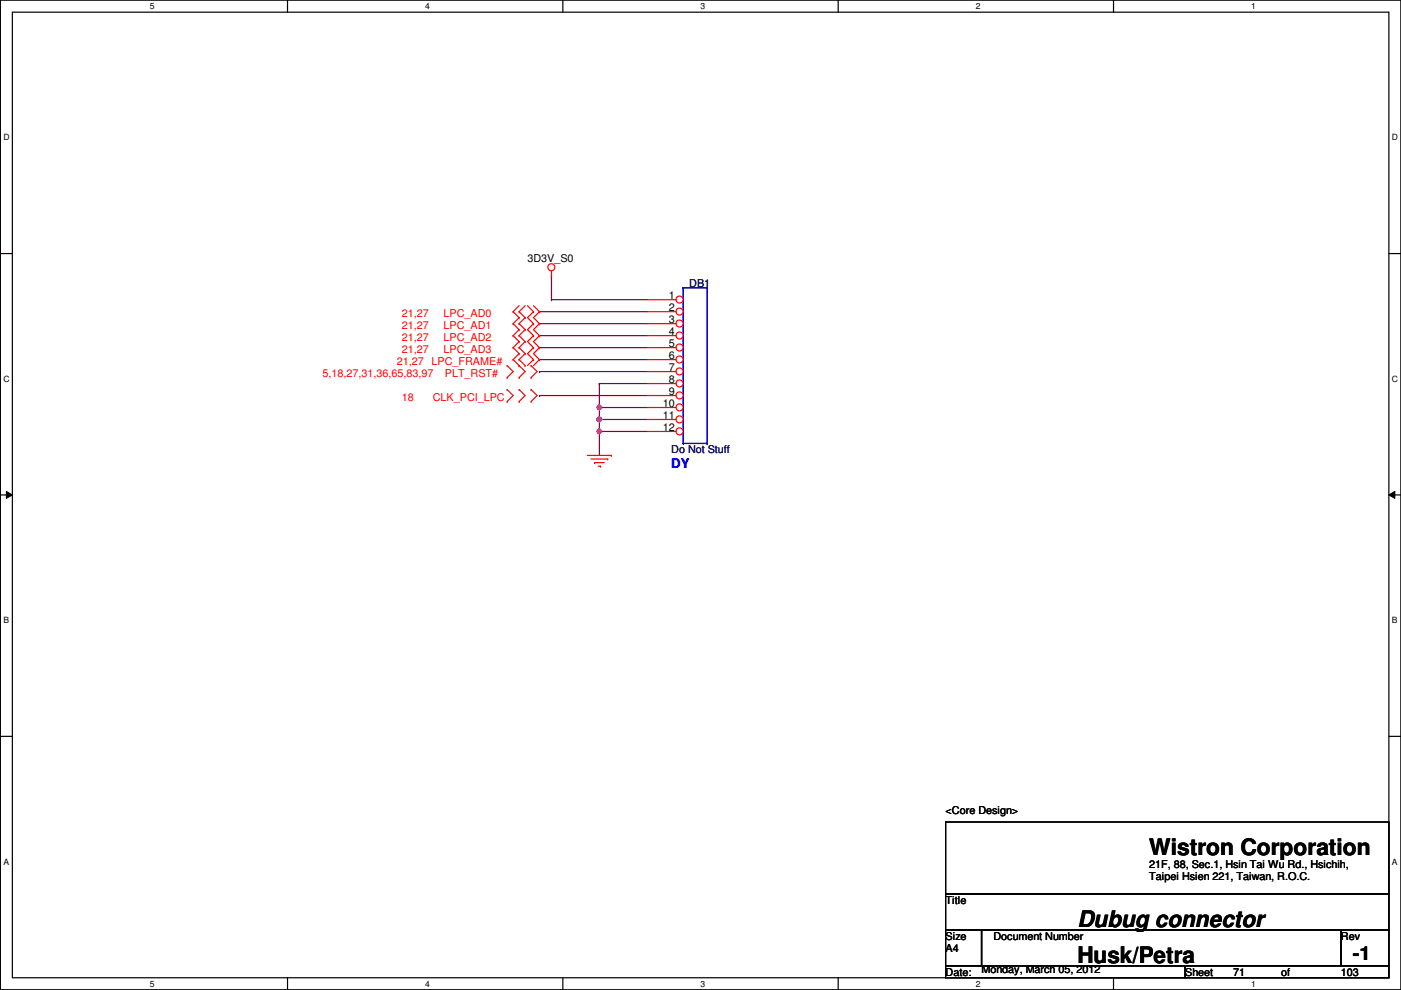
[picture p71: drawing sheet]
<svg xmlns="http://www.w3.org/2000/svg" width="297mm" height="210mm" viewBox="0 0 297 210" stroke-linecap="round" stroke-linejoin="round" font-family="sans-serif">
<defs><g id="words">
<g font-size="4.8">
<text x="243.7" y="181.3">Wistron Corporation</text>
<text x="228.4" y="196.5">Dubug connector</text>
<text x="228.4" y="204.2">Husk/Petra</text>
</g>
<text font-size="4.1" x="286.8" y="203.5">-1</text>
<text font-size="2.8" fill="#00f" x="142.3" y="99.2">DY</text>
<g font-size="2.3">
<text x="111.8" y="55.5">3D3V_S0</text>
<text x="141.8" y="63.5">1</text>
<text x="141.8" y="66">2</text>
<text x="141.8" y="68.6">3</text>
<text x="141.8" y="71.1">4</text>
<text x="141.8" y="73.7">5</text>
<text x="141.8" y="76.2">6</text>
<text x="141.8" y="78.7">7</text>
<text x="141.8" y="81.3">8</text>
<text x="141.8" y="83.8">9</text>
<text x="140.5" y="86.4">10</text>
<text x="140.5" y="88.9">11</text>
<text x="140.5" y="91.4">12</text>
<text x="200.5" y="172.6">&lt;Core Design&gt;</text>
<text x="243.7" y="184">21F, 88, Sec.1, Hsin Tai Wu Rd., Hsichih,</text>
<text x="200.5" y="191.6">Title</text>
<text x="243.7" y="186.6">Taipei Hsien 221, Taiwan, R.O.C.</text>
<text x="200.5" y="199.2">Size</text>
<text x="200.5" y="201.8">A4</text>
<text x="210.6" y="199.2">Document Number</text>
<text x="284.3" y="199.2">Rev</text>
<text x="200.5" y="206.8">Date:</text>
<text x="208.1" y="206.3">Monday, March 05, 2012</text>
<text x="251.3" y="206.8">Sheet</text>
<text x="261.4" y="206.8">71</text>
<text x="271.6" y="206.8">of</text>
<text x="284.3" y="206.8">103</text>
</g>
<g font-size="2.3" fill="#000080">
<text x="146.1" y="60.8">DB1</text>
<text x="142.3" y="96.1">Do Not Stuff</text>
</g>
<g font-size="2.3" fill="#f00">
<text x="85.2" y="67.1">21,27</text>
<text x="85.2" y="69.7">21,27</text>
<text x="94.1" y="67.1">LPC_AD0</text>
<text x="94.1" y="69.7">LPC_AD1</text>
<text x="84.2" y="77.3">21,27</text>
<text x="85.2" y="72.2">21,27</text>
<text x="85.2" y="74.8">21,27</text>
<text x="91.5" y="77.3">LPC_FRAME#</text>
<text x="94.1" y="72.2">LPC_AD2</text>
<text x="94.1" y="74.8">LPC_AD3</text>
<text x="68.4" y="79.8">5,18,27,31,36,65,83,97</text>
<text x="94.3" y="79.8">PLT_RST#</text>
<text x="85.2" y="84.9">18</text>
<text x="91.8" y="84.9">CLK_PCI_LPC</text>
</g>
<g font-size="1.8">
<text x="31.8" y="1.9">5</text>
<text x="90.1" y="1.9">4</text>
<text x="148.5" y="1.9">3</text>
<text x="206.9" y="1.9">2</text>
<text x="265.3" y="1.9">1</text>
<text x=".7" y="29.8">D</text>
<text x="295.1" y="29.8">D</text>
<text x=".7" y="80.9">C</text>
<text x="295.1" y="80.9">C</text>
<text x=".7" y="132.1">B</text>
<text x="295.1" y="132.1">B</text>
<text x=".7" y="183.3">A</text>
<text x="295.1" y="183.3">A</text>
<text x="31.8" y="209.2">5</text>
<text x="90.1" y="209.2">4</text>
<text x="148.5" y="209.2">3</text>
<text x="206.9" y="209.2">2</text>
<text x="265.3" y="209.2">1</text>
</g>
</g></defs>
<path d="M.1 0h296.9v209.8h-296.9zM2.6 2.6h291.9v204.7h-291.9z" fill="none" stroke="#000" stroke-width=".25"/>
<g fill="#fff">
<path d="M31.8 .3h1v2h-1z"/>
<path d="M31.8 207.6h1v1.9h-1z"/>
</g>
<path d="M61 0v2.6M61 207.3v2.5" fill="none" stroke="#000" stroke-width=".25"/>
<g fill="#fff">
<path d="M90.1 .3h1v2h-1z"/>
<path d="M90.1 207.6h1v1.9h-1z"/>
</g>
<path d="M119.3 0v2.6M119.3 207.3v2.5" fill="none" stroke="#000" stroke-width=".25"/>
<g fill="#fff">
<path d="M148.5 .3h1v2h-1z"/>
<path d="M148.5 207.6h1v1.9h-1z"/>
</g>
<path d="M177.7 0v2.6M177.7 207.3v2.5" fill="none" stroke="#000" stroke-width=".25"/>
<g fill="#fff">
<path d="M206.9 .3h1v2h-1z"/>
<path d="M206.9 207.6h1v1.9h-1z"/>
</g>
<path d="M236.1 0v2.6M236.1 207.3v2.5" fill="none" stroke="#000" stroke-width=".25"/>
<g fill="#fff">
<path d="M265.3 .3h.9v2h-.9z"/>
<path d="M265.3 207.6h.9v1.9h-.9z"/>
<path d="M.7 28.2h1.3v1.9h-1.3z"/>
<path d="M295.1 28.2h1.3v1.9h-1.3z"/>
<path d="M.7 79.3h1.3v2h-1.3z"/>
<path d="M295.1 79.3h1.3v2h-1.3z"/>
</g>
<path d="M.1 53.8h2.5M294.5 53.8h2.5" fill="none" stroke="#000" stroke-width=".25"/>
<g fill="#fff">
<path d="M.7 130.5h1.2v2h-1.2z"/>
<path d="M295.1 130.5h1.2v2h-1.2z"/>
</g>
<path d="M.1 104.9h2.5M294.5 104.9h2.5" fill="none" stroke="#000" stroke-width=".25"/>
<path d="M1.4 104.2l1.2 .7-1.2 .8zM294.5 104.9l1.2-.7v1.5z" fill="#000"/>
<path d="M1.4 104.2l1.2 .7-1.2 .8zM294.5 104.9l1.2-.7v1.5z" fill="none" stroke="#000" stroke-width=".21"/>
<g fill="#fff">
<path d="M.7 181.7h1.2v2h-1.2z"/>
<path d="M295.1 181.7h1.2v2h-1.2z"/>
</g>
<path d="M.1 156.1h2.5M294.5 156.1h2.5" fill="none" stroke="#000" stroke-width=".25"/>
<path d="M127.1 91.5h.1M127.1 88.9h.1M127.1 91.5v5.1M127.1 88.9h10.1" fill="none" stroke="#800040" stroke-width=".25"/>
<circle cx="127.1" cy="88.9" r=".49" fill="#f0f"/>
<circle cx="127.1" cy="88.9" r=".49" fill="none" stroke="#f0f" stroke-width=".25"/>
<path d="M114.4 78.8h.1M114.4 78.8h22.8M116.9 63.5h.1M116.9 63.5h20.3M127.1 86.4h.1M127.1 86.4v2.5M127.1 86.4h10.1" fill="none" stroke="#800040" stroke-width=".25"/>
<circle cx="127.1" cy="86.4" r=".49" fill="#f0f"/>
<circle cx="127.1" cy="86.4" r=".49" fill="none" stroke="#f0f" stroke-width=".25"/>
<g fill="none" stroke="#800040" stroke-width=".25">
<path d="M116.9 58.5h.1M116.9 58.5v5M114.4 71.2h.1M114.4 68.6h.1M114.4 66.1h.1M114.4 73.7h.1M114.4 71.2h22.8M114.4 68.6h22.8M114.4 66.1h22.8M114.4 73.7h22.8M114.4 83.9h.1M114.4 83.9h22.8"/>
<path d="M127.1 81.3h.1M127.1 91.5h.1M127.1 81.3h10.1M127.1 81.3v5.1M127.1 91.5h10.1"/>
</g>
<circle cx="127.1" cy="91.5" r=".49" fill="#f0f"/>
<circle cx="127.1" cy="91.5" r=".49" fill="none" stroke="#f0f" stroke-width=".25"/>
<path d="M114.4 76.2h.1M114.4 76.2h22.8M127.1 88.9h.1M127.1 88.9v2.6" fill="none" stroke="#800040" stroke-width=".25"/>
<circle cx="127.1" cy="88.9" r=".49" fill="#f0f"/>
<circle cx="127.1" cy="88.9" r=".49" fill="none" stroke="#f0f" stroke-width=".25"/>
<g fill="none" stroke="#f00" stroke-width=".25">
<path d="M116.9 58.5h.1M116.9 57.4v1.1M107.5 77.5h.1M107.5 77.5l1.3 1.3-1.3 1.3M108.8 76.2h.1M108.8 66.1h.1M108.8 68.6h.1M108.8 71.2h.1M108.8 73.7h.1M108.8 76.2l2.5 2.6-1.2 1.3M108.8 73.7l1.3 1.3M108.8 66.1l1.3 1.3"/>
<path d="M108.8 68.6l1.3 1.3M108.8 71.2l1.3 1.2M110.1 77.5h.1M110.1 76.2h.1M110.1 67.4h.1M110.1 66.1h.1M110.1 69.9h.1M110.1 68.6h.1M110.1 72.4h.1M110.1 71.2h.1M110.1 75h.1M110.1 73.7h.1"/>
<path d="M110.1 76.2l1.2 1.3M110.1 75l-1.3 1.2M110.1 66.1l1.2 1.3M110.1 64.8l-1.3 1.3M110.1 68.6l1.2 1.3M110.1 67.4l-1.3 1.2M110.1 71.2l1.2 1.2M110.1 69.9l-1.3 1.3M110.1 73.7l1.2 1.3M110.1 72.4l-1.3 1.3M111.3 77.5h.1M111.3 67.4h.1"/>
<path d="M111.3 69.9h.1M111.3 72.4h.1M111.3 75h.1M111.3 75l-1.2 1.2M111.3 64.8l-1.2 1.3M111.3 67.4l-1.2 1.2M111.3 69.9l-1.2 1.3M111.3 72.4l-1.2 1.3M111.8 64.8l1.3 1.3M112.6 77.5h.1M112.6 77.5l1.3 1.3-1.3 1.3M113.1 76.2h.1"/>
<path d="M113.1 66.1h.1M113.1 68.6h.1M113.1 71.2h.1M113.1 73.7h.1M113.1 73.7l-1.3 1.3 1.3 1.2M113.1 76.2l-1.3 1.3M113.1 64.8l1.3 1.3M113.1 66.1l-1.3 1.3 1.3 1.2M113.1 68.6l-1.3 1.3 1.3 1.3M113.1 71.2l-1.3 1.2 1.3 1.3M114.4 76.2h.1M114.4 66.1h.1"/>
<path d="M114.4 68.6h.1M114.4 71.2h.1M114.4 73.7h.1M114.4 73.7l-1.3 1.3 1.3 1.2M114.4 76.2l-1.3 1.3M114.4 66.1l-1.3 1.3 1.3 1.2M114.4 68.6l-1.3 1.3 1.3 1.3M114.4 71.2l-1.3 1.2 1.3 1.3M107.5 80.1h.1M107.5 85.1h.1M107.5 82.6h.1M107.5 82.6l1.3 1.3-1.3 1.2"/>
<path d="M110.1 80.1h.1M110.1 82.6h.1M110.1 85.1h.1M110.1 82.6l1.2 1.3-1.2 1.2M112.6 80.1h.1M112.6 85.1h.1M112.6 82.6h.1M112.6 82.6l1.3 1.3-1.3 1.2M124.5 96.6h5.1M125.3 97.3h3.6M126.1 98.1h.1M126.1 98.1h2"/>
<path d="M126.8 98.8h.5M127.3 98.8h.1M128.9 97.3h.1M129.6 96.6h.1"/>
<circle cx="116.9" cy="56.7" r=".75"/>
</g>
<path d="M200.5 174.3h94v15.2h-94zM200.5 189.5h94v7.6h-94zM200.5 197.1h7.6v7.7h-7.6zM208.1 197.1h76.2v7.7h-76.2zM284.3 197.1h10.2v7.7h-10.2zM200.5 204.8h50.8v2.5h-50.8zM251.3 204.8h43.2v2.5h-43.2z" fill="none" stroke="#000" stroke-width=".25"/>
<path d="M144.9 61h.1M144.9 61v33M144.9 61h5M149.9 61h.1M149.9 61v33M144.9 94h.1M144.9 94h5M149.9 94h.1" fill="none" stroke="#00f" stroke-width=".25"/>
<circle cx="144.1" cy="63.5" r=".75" fill="#fff"/>
<g fill="none" stroke="#f00" stroke-width=".25">
<path d="M137.2 63.5h6.1"/>
<circle cx="144.1" cy="63.5" r=".75"/>
</g>
<circle cx="144.1" cy="66.1" r=".75" fill="#fff"/>
<g fill="none" stroke="#f00" stroke-width=".25">
<path d="M137.2 66.1h6.1"/>
<circle cx="144.1" cy="66.1" r=".75"/>
</g>
<circle cx="144.1" cy="68.6" r=".75" fill="#fff"/>
<g fill="none" stroke="#f00" stroke-width=".25">
<path d="M137.2 68.6h6.1"/>
<circle cx="144.1" cy="68.6" r=".75"/>
</g>
<circle cx="144.1" cy="71.1" r=".75" fill="#fff"/>
<g fill="none" stroke="#f00" stroke-width=".25">
<path d="M137.2 71.2h6.1"/>
<circle cx="144.1" cy="71.1" r=".75"/>
</g>
<circle cx="144.1" cy="73.7" r=".75" fill="#fff"/>
<g fill="none" stroke="#f00" stroke-width=".25">
<path d="M137.2 73.7h6.1"/>
<circle cx="144.1" cy="73.7" r=".75"/>
</g>
<circle cx="144.1" cy="76.2" r=".75" fill="#fff"/>
<g fill="none" stroke="#f00" stroke-width=".25">
<path d="M137.2 76.2h6.1"/>
<circle cx="144.1" cy="76.2" r=".75"/>
</g>
<circle cx="144.1" cy="78.8" r=".75" fill="#fff"/>
<g fill="none" stroke="#f00" stroke-width=".25">
<path d="M137.2 78.8h6.1"/>
<circle cx="144.1" cy="78.8" r=".75"/>
</g>
<circle cx="144.1" cy="81.3" r=".75" fill="#fff"/>
<g fill="none" stroke="#f00" stroke-width=".25">
<path d="M137.2 81.3h6.1"/>
<circle cx="144.1" cy="81.3" r=".75"/>
</g>
<circle cx="144.1" cy="83.8" r=".75" fill="#fff"/>
<g fill="none" stroke="#f00" stroke-width=".25">
<path d="M137.2 83.9h6.1"/>
<circle cx="144.1" cy="83.8" r=".75"/>
</g>
<circle cx="144.1" cy="86.4" r=".75" fill="#fff"/>
<g fill="none" stroke="#f00" stroke-width=".25">
<path d="M137.2 86.4h6.1"/>
<circle cx="144.1" cy="86.4" r=".75"/>
</g>
<circle cx="144.1" cy="88.9" r=".75" fill="#fff"/>
<g fill="none" stroke="#f00" stroke-width=".25">
<path d="M137.2 88.9h6.1"/>
<circle cx="144.1" cy="88.9" r=".75"/>
</g>
<circle cx="144.1" cy="91.5" r=".75" fill="#fff"/>
<g fill="none" stroke="#f00" stroke-width=".25">
<path d="M137.2 91.5h6.1"/>
<circle cx="144.1" cy="91.5" r=".75"/>
</g>
<circle cx="127.1" cy="88.9" r=".49" fill="#f0f"/>
<circle cx="127.1" cy="88.9" r=".49" fill="none" stroke="#f0f" stroke-width=".25"/>
<circle cx="127.1" cy="86.4" r=".49" fill="#f0f"/>
<circle cx="127.1" cy="86.4" r=".49" fill="none" stroke="#f0f" stroke-width=".25"/>
<circle cx="127.1" cy="91.5" r=".49" fill="#f0f"/>
<circle cx="127.1" cy="91.5" r=".49" fill="none" stroke="#f0f" stroke-width=".25"/>
<circle cx="127.1" cy="88.9" r=".49" fill="#f0f"/>
<circle cx="127.1" cy="88.9" r=".49" fill="none" stroke="#f0f" stroke-width=".25"/>
<use href="#words"/>
</svg>
